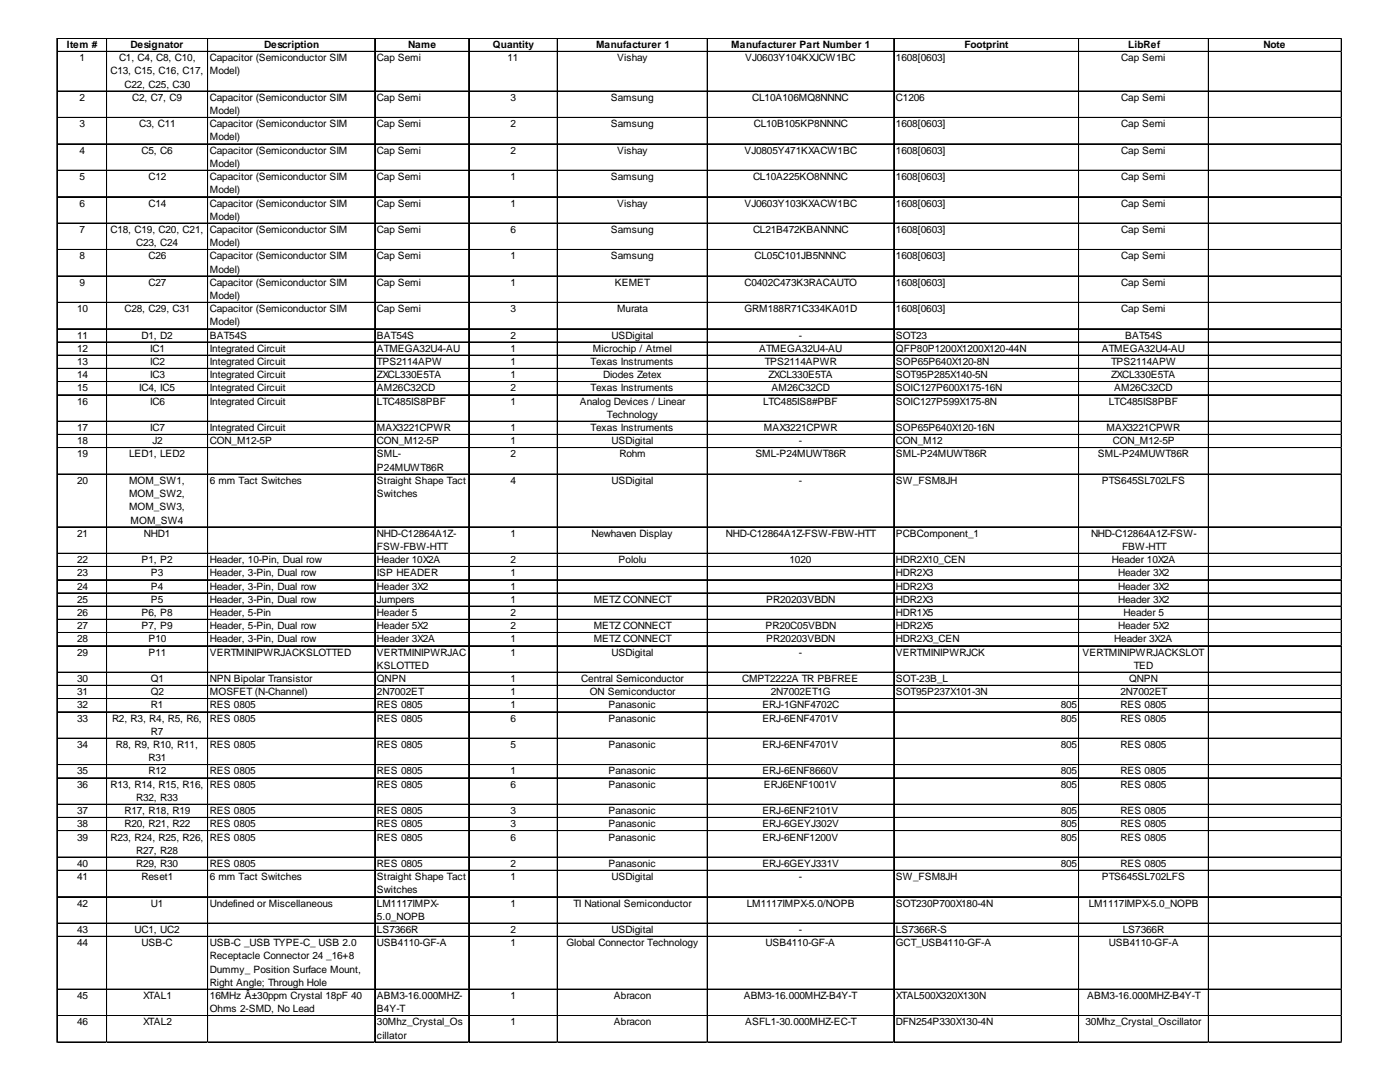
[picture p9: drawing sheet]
<svg xmlns="http://www.w3.org/2000/svg" width="279mm" height="216mm" viewBox="0 0 279 216" stroke-linecap="round" stroke-linejoin="round" font-family="sans-serif">
<defs><g id="words">
<g font-size="2">
<text x="13.4" y="9.6">Item #</text>
<text x="26.1" y="9.6">Designator</text>
<text x="52.7" y="9.6">Description</text>
<text x="81.4" y="9.6">Name</text>
<text x="98.3" y="9.6">Quantity</text>
<text x="119" y="9.6">Manufacturer 1</text>
<text x="145.9" y="9.6">Manufacturer Part Number 1</text>
<text x="192.5" y="9.6">Footprint</text>
<text x="225.2" y="9.6">LibRef</text>
<text x="252.2" y="9.6">Note</text>
<text x="15.8" y="12.2">1</text>
<text x="22" y="14.9">C13, C15, C16, C17,</text>
<text x="23.7" y="12.2">C1, C4, C8, C10,</text>
<text x="24.8" y="17.5">C22, C25, C30</text>
<text x="41.9" y="12.2">Capacitor (Semiconductor SIM</text>
<text x="41.9" y="14.9">Model)</text>
<text x="75.2" y="12.2">Cap Semi</text>
<text x="101.3" y="12.2">11</text>
<text x="123.1" y="12.2">Vishay</text>
<text x="148.7" y="12.2">VJ0603Y104KXJCW1BC</text>
<text x="178.8" y="12.2">1608[0603]</text>
<text x="223.8" y="12.2">Cap Semi</text>
<text x="15.8" y="20.1">2</text>
<text x="26.4" y="20.1">C2, C7, C9</text>
<text x="41.9" y="20.1">Capacitor (Semiconductor SIM</text>
<text x="41.9" y="22.8">Model)</text>
<text x="75.2" y="20.1">Cap Semi</text>
<text x="101.9" y="20.1">3</text>
<text x="121.9" y="20.1">Samsung</text>
<text x="150.1" y="20.1">CL10A106MQ8NNNC</text>
<text x="178.8" y="20.1">C1206</text>
<text x="223.8" y="20.1">Cap Semi</text>
<text x="15.8" y="25.4">3</text>
<text x="27.8" y="25.4">C3, C11</text>
<text x="41.9" y="25.4">Capacitor (Semiconductor SIM</text>
<text x="41.9" y="28">Model)</text>
<text x="75.2" y="25.4">Cap Semi</text>
<text x="101.9" y="25.4">2</text>
<text x="121.9" y="25.4">Samsung</text>
<text x="150.4" y="25.4">CL10B105KP8NNNC</text>
<text x="178.8" y="25.4">1608[0603]</text>
<text x="223.8" y="25.4">Cap Semi</text>
<text x="15.8" y="30.7">4</text>
<text x="15.8" y="35.9">5</text>
<text x="28.2" y="30.7">C5, C6</text>
<text x="29.6" y="35.9">C12</text>
<text x="41.9" y="30.7">Capacitor (Semiconductor SIM</text>
<text x="41.9" y="33.3">Model)</text>
<text x="41.9" y="35.9">Capacitor (Semiconductor SIM</text>
<text x="75.2" y="30.7">Cap Semi</text>
<text x="75.2" y="35.9">Cap Semi</text>
<text x="101.9" y="30.7">2</text>
<text x="101.9" y="35.9">1</text>
<text x="121.9" y="35.9">Samsung</text>
<text x="123.1" y="30.7">Vishay</text>
<text x="148.6" y="30.7">VJ0805Y471KXACW1BC</text>
<text x="150.3" y="35.9">CL10A225KO8NNNC</text>
<text x="178.8" y="30.7">1608[0603]</text>
<text x="178.8" y="35.9">1608[0603]</text>
<text x="223.8" y="30.7">Cap Semi</text>
<text x="223.8" y="35.9">Cap Semi</text>
<text x="15.8" y="41.2">6</text>
<text x="29.6" y="41.2">C14</text>
<text x="41.9" y="38.6">Model)</text>
<text x="41.9" y="41.2">Capacitor (Semiconductor SIM</text>
<text x="75.2" y="41.2">Cap Semi</text>
<text x="101.9" y="41.2">1</text>
<text x="123.1" y="41.2">Vishay</text>
<text x="148.6" y="41.2">VJ0603Y103KXACW1BC</text>
<text x="178.8" y="41.2">1608[0603]</text>
<text x="223.8" y="41.2">Cap Semi</text>
<text x="15.8" y="46.5">7</text>
<text x="22" y="46.5">C18, C19, C20, C21,</text>
<text x="41.9" y="43.8">Model)</text>
<text x="41.9" y="46.5">Capacitor (Semiconductor SIM</text>
<text x="75.2" y="46.5">Cap Semi</text>
<text x="101.9" y="46.5">6</text>
<text x="121.9" y="46.5">Samsung</text>
<text x="150.3" y="46.5">CL21B472KBANNNC</text>
<text x="178.8" y="46.5">1608[0603]</text>
<text x="223.8" y="46.5">Cap Semi</text>
<text x="15.8" y="51.8">8</text>
<text x="27.2" y="49.1">C23, C24</text>
<text x="29.6" y="51.8">C26</text>
<text x="41.9" y="49.1">Model)</text>
<text x="41.9" y="51.8">Capacitor (Semiconductor SIM</text>
<text x="75.2" y="51.8">Cap Semi</text>
<text x="101.9" y="51.8">1</text>
<text x="121.9" y="51.8">Samsung</text>
<text x="150.6" y="51.8">CL05C101JB5NNNC</text>
<text x="178.8" y="51.8">1608[0603]</text>
<text x="223.8" y="51.8">Cap Semi</text>
<text x="15.8" y="57">9</text>
<text x="29.6" y="57">C27</text>
<text x="41.9" y="54.4">Model)</text>
<text x="41.9" y="57">Capacitor (Semiconductor SIM</text>
<text x="41.9" y="59.7">Model)</text>
<text x="75.2" y="57">Cap Semi</text>
<text x="101.9" y="57">1</text>
<text x="122.7" y="57">KEMET</text>
<text x="148.6" y="57">C0402C473K3RACAUTO</text>
<text x="178.8" y="57">1608[0603]</text>
<text x="223.8" y="57">Cap Semi</text>
<text x="15.4" y="62.3">10</text>
<text x="24.8" y="62.3">C28, C29, C31</text>
<text x="41.9" y="62.3">Capacitor (Semiconductor SIM</text>
<text x="41.9" y="64.9">Model)</text>
<text x="75.2" y="62.3">Cap Semi</text>
<text x="101.9" y="62.3">3</text>
<text x="123.1" y="62.3">Murata</text>
<text x="148.6" y="62.3">GRM188R71C334KA01D</text>
<text x="178.8" y="62.3">1608[0603]</text>
<text x="223.8" y="62.3">Cap Semi</text>
<text x="15.4" y="67.6">11</text>
<text x="15.4" y="70.2">12</text>
<text x="28.2" y="67.6">D1, D2</text>
<text x="30" y="70.2">IC1</text>
<text x="41.9" y="67.6">BAT54S</text>
<text x="41.9" y="70.2">Integrated Circuit</text>
<text x="75.2" y="67.6">BAT54S</text>
<text x="75.2" y="70.2">ATMEGA32U4-AU</text>
<text x="101.9" y="67.6">2</text>
<text x="101.9" y="70.2">1</text>
<text x="118.3" y="70.2">Microchip / Atmel</text>
<text x="122.1" y="67.6">USDigital</text>
<text x="151.5" y="70.2">ATMEGA32U4-AU</text>
<text x="159.4" y="67.6">-</text>
<text x="178.8" y="67.6">SOT23</text>
<text x="178.8" y="70.2">QFP80P1200X1200X120-44N</text>
<text x="219.9" y="70.2">ATMEGA32U4-AU</text>
<text x="224.6" y="67.6">BAT54S</text>
<text x="15.4" y="72.8">13</text>
<text x="15.4" y="75.5">14</text>
<text x="30" y="72.8">IC2</text>
<text x="30" y="75.5">IC3</text>
<text x="41.9" y="72.8">Integrated Circuit</text>
<text x="41.9" y="75.5">Integrated Circuit</text>
<text x="75.2" y="72.8">TPS2114APW</text>
<text x="75.2" y="75.5">ZXCL330E5TA</text>
<text x="101.9" y="72.8">1</text>
<text x="101.9" y="75.5">1</text>
<text x="117.9" y="72.8">Texas Instruments</text>
<text x="120.4" y="75.5">Diodes Zetex</text>
<text x="152.6" y="72.8">TPS2114APWR</text>
<text x="153.4" y="75.5">ZXCL330E5TA</text>
<text x="178.8" y="72.8">SOP65P640X120-8N</text>
<text x="178.8" y="75.5">SOT95P285X140-5N</text>
<text x="221.8" y="72.8">TPS2114APW</text>
<text x="221.8" y="75.5">ZXCL330E5TA</text>
<text x="15.4" y="78.1">15</text>
<text x="15.4" y="80.7">16</text>
<text x="27.8" y="78.1">IC4, IC5</text>
<text x="30" y="80.7">IC6</text>
<text x="41.9" y="78.1">Integrated Circuit</text>
<text x="41.9" y="80.7">Integrated Circuit</text>
<text x="75.2" y="78.1">AM26C32CD</text>
<text x="75.2" y="80.7">LTC485IS8PBF</text>
<text x="101.9" y="78.1">2</text>
<text x="101.9" y="80.7">1</text>
<text x="115.7" y="80.7">Analog Devices / Linear</text>
<text x="117.9" y="78.1">Texas Instruments</text>
<text x="121.1" y="83.4">Technology</text>
<text x="152.3" y="80.7">LTC485IS8#PBF</text>
<text x="154" y="78.1">AM26C32CD</text>
<text x="178.8" y="78.1">SOIC127P600X175-16N</text>
<text x="178.8" y="80.7">SOIC127P599X175-8N</text>
<text x="221.3" y="80.7">LTC485IS8PBF</text>
<text x="222.4" y="78.1">AM26C32CD</text>
<text x="15.4" y="86">17</text>
<text x="15.4" y="88.7">18</text>
<text x="30" y="86">IC7</text>
<text x="30.4" y="88.7">J2</text>
<text x="41.9" y="86">Integrated Circuit</text>
<text x="41.9" y="88.7">CON_M12-5P</text>
<text x="75.2" y="86">MAX3221CPWR</text>
<text x="75.2" y="88.7">CON_M12-5P</text>
<text x="101.9" y="86">1</text>
<text x="101.9" y="88.7">1</text>
<text x="117.9" y="86">Texas Instruments</text>
<text x="122.1" y="88.7">USDigital</text>
<text x="152.5" y="86">MAX3221CPWR</text>
<text x="159.4" y="88.7">-</text>
<text x="178.8" y="86">SOP65P640X120-16N</text>
<text x="178.8" y="88.7">CON_M12</text>
<text x="220.8" y="86">MAX3221CPWR</text>
<text x="222.1" y="88.7">CON_M12-5P</text>
<text x="15.4" y="91.3">19</text>
<text x="25.8" y="91.3">LED1, LED2</text>
<text x="75.2" y="91.3">SML-</text>
<text x="75.2" y="93.9">P24MUWT86R</text>
<text x="101.9" y="91.3">2</text>
<text x="123.6" y="91.3">Rohm</text>
<text x="150.7" y="91.3">SML-P24MUWT86R</text>
<text x="178.8" y="91.3">SML-P24MUWT86R</text>
<text x="219.1" y="91.3">SML-P24MUWT86R</text>
<text x="15.4" y="96.6">20</text>
<text x="25.8" y="96.6">MOM_SW1,</text>
<text x="25.8" y="99.2">MOM_SW2,</text>
<text x="25.8" y="101.8">MOM_SW3,</text>
<text x="41.9" y="96.6">6 mm Tact Switches</text>
<text x="75.2" y="96.6">Straight Shape Tact</text>
<text x="75.2" y="99.2">Switches</text>
<text x="101.9" y="96.6">4</text>
<text x="122.1" y="96.6">USDigital</text>
<text x="159.4" y="96.6">-</text>
<text x="178.8" y="96.6">SW_FSM8JH</text>
<text x="219.9" y="96.6">PTS645SL702LFS</text>
<text x="15.4" y="107.1">21</text>
<text x="26.1" y="104.5">MOM_SW4</text>
<text x="28.7" y="107.1">NHD1</text>
<text x="75.2" y="107.1">NHD-C12864A1Z-</text>
<text x="101.9" y="107.1">1</text>
<text x="118" y="107.1">Newhaven Display</text>
<text x="144.9" y="107.1">NHD-C12864A1Z-FSW-FBW-HTT</text>
<text x="178.8" y="107.1">PCBComponent_1</text>
<text x="217.7" y="107.1">NHD-C12864A1Z-FSW-</text>
<text x="15.4" y="112.4">22</text>
<text x="28.2" y="112.4">P1, P2</text>
<text x="41.9" y="112.4">Header, 10-Pin, Dual row</text>
<text x="75.2" y="109.7">FSW-FBW-HTT</text>
<text x="75.2" y="112.4">Header 10X2A</text>
<text x="101.9" y="112.4">2</text>
<text x="123.5" y="112.4">Pololu</text>
<text x="157.6" y="112.4">1020</text>
<text x="178.8" y="112.4">HDR2X10_CEN</text>
<text x="221.9" y="112.4">Header 10X2A</text>
<text x="223.9" y="109.7">FBW-HTT</text>
<text x="15.4" y="115">23</text>
<text x="15.4" y="117.6">24</text>
<text x="30.1" y="115">P3</text>
<text x="30.1" y="117.6">P4</text>
<text x="41.9" y="115">Header, 3-Pin, Dual row</text>
<text x="41.9" y="117.6">Header, 3-Pin, Dual row</text>
<text x="75.2" y="115">ISP HEADER</text>
<text x="75.2" y="117.6">Header 3X2</text>
<text x="101.9" y="115">1</text>
<text x="101.9" y="117.6">1</text>
<text x="178.8" y="115">HDR2X3</text>
<text x="178.8" y="117.6">HDR2X3</text>
<text x="223.2" y="115">Header 3X2</text>
<text x="223.2" y="117.6">Header 3X2</text>
<text x="15.4" y="120.3">25</text>
<text x="15.4" y="122.9">26</text>
<text x="15.4" y="125.5">27</text>
<text x="28.2" y="122.9">P6, P8</text>
<text x="28.2" y="125.5">P7, P9</text>
<text x="30.1" y="120.3">P5</text>
<text x="41.9" y="120.3">Header, 3-Pin, Dual row</text>
<text x="41.9" y="122.9">Header, 5-Pin</text>
<text x="41.9" y="125.5">Header, 5-Pin, Dual row</text>
<text x="75.2" y="120.3">Jumpers</text>
<text x="75.2" y="122.9">Header 5</text>
<text x="75.2" y="125.5">Header 5X2</text>
<text x="101.9" y="120.3">1</text>
<text x="101.9" y="122.9">2</text>
<text x="101.9" y="125.5">2</text>
<text x="118.5" y="120.3">METZ CONNECT</text>
<text x="118.5" y="125.5">METZ CONNECT</text>
<text x="152.8" y="125.5">PR20C05VBDN</text>
<text x="152.9" y="120.3">PR20203VBDN</text>
<text x="178.8" y="120.3">HDR2X3</text>
<text x="178.8" y="122.9">HDR1X5</text>
<text x="178.8" y="125.5">HDR2X5</text>
<text x="223.2" y="120.3">Header 3X2</text>
<text x="223.2" y="125.5">Header 5X2</text>
<text x="224.2" y="122.9">Header 5</text>
<text x="15.4" y="128.2">28</text>
<text x="15.4" y="130.8">29</text>
<text x="29.6" y="128.2">P10</text>
<text x="29.6" y="130.8">P11</text>
<text x="41.9" y="128.2">Header, 3-Pin, Dual row</text>
<text x="41.9" y="130.8">VERTMINIPWRJACKSLOTTED</text>
<text x="75.2" y="128.2">Header 3X2A</text>
<text x="75.2" y="130.8">VERTMINIPWRJAC</text>
<text x="101.9" y="128.2">1</text>
<text x="101.9" y="130.8">1</text>
<text x="118.5" y="128.2">METZ CONNECT</text>
<text x="122.1" y="130.8">USDigital</text>
<text x="152.9" y="128.2">PR20203VBDN</text>
<text x="159.4" y="130.8">-</text>
<text x="178.8" y="128.2">HDR2X3_CEN</text>
<text x="178.8" y="130.8">VERTMINIPWRJCK</text>
<text x="216" y="130.8">VERTMINIPWRJACKSLOT</text>
<text x="222.4" y="128.2">Header 3X2A</text>
<text x="15.4" y="136.1">30</text>
<text x="30.1" y="136.1">Q1</text>
<text x="41.9" y="136.1">NPN Bipolar Transistor</text>
<text x="75.2" y="133.5">KSLOTTED</text>
<text x="75.2" y="136.1">QNPN</text>
<text x="101.9" y="136.1">1</text>
<text x="116" y="136.1">Central Semiconductor</text>
<text x="148.1" y="136.1">CMPT2222A TR PBFREE</text>
<text x="178.8" y="136.1">SOT-23B_L</text>
<text x="225.3" y="136.1">QNPN</text>
<text x="226.3" y="133.5">TED</text>
<text x="15.4" y="138.7">31</text>
<text x="15.4" y="141.4">32</text>
<text x="15.4" y="144">33</text>
<text x="22.4" y="144">R2, R3, R4, R5, R6,</text>
<text x="30.1" y="138.7">Q2</text>
<text x="30.1" y="141.4">R1</text>
<text x="41.9" y="138.7">MOSFET (N-Channel)</text>
<text x="41.9" y="141.4">RES 0805</text>
<text x="41.9" y="144">RES 0805</text>
<text x="75.2" y="138.7">2N7002ET</text>
<text x="75.2" y="141.4">RES 0805</text>
<text x="75.2" y="144">RES 0805</text>
<text x="101.9" y="138.7">1</text>
<text x="101.9" y="141.4">1</text>
<text x="101.9" y="144">6</text>
<text x="117.7" y="138.7">ON Semiconductor</text>
<text x="121.4" y="141.4">Panasonic</text>
<text x="121.4" y="144">Panasonic</text>
<text x="152.1" y="141.4">ERJ-1GNF4702C</text>
<text x="152.1" y="144">ERJ-6ENF4701V</text>
<text x="153.8" y="138.7">2N7002ET1G</text>
<text x="178.8" y="138.7">SOT95P237X101-3N</text>
<text x="211.7" y="141.4">805</text>
<text x="211.7" y="144">805</text>
<text x="223.6" y="138.7">2N7002ET</text>
<text x="223.6" y="141.4">RES 0805</text>
<text x="223.6" y="144">RES 0805</text>
<text x="15.4" y="149.3">34</text>
<text x="23.1" y="149.3">R8, R9, R10, R11,</text>
<text x="30.1" y="146.6">R7</text>
<text x="41.9" y="149.3">RES 0805</text>
<text x="75.2" y="149.3">RES 0805</text>
<text x="101.9" y="149.3">5</text>
<text x="121.4" y="149.3">Panasonic</text>
<text x="152.1" y="149.3">ERJ-6ENF4701V</text>
<text x="211.7" y="149.3">805</text>
<text x="223.6" y="149.3">RES 0805</text>
<text x="15.4" y="154.5">35</text>
<text x="29.6" y="151.9">R31</text>
<text x="29.6" y="154.5">R12</text>
<text x="41.9" y="154.5">RES 0805</text>
<text x="75.2" y="154.5">RES 0805</text>
<text x="101.9" y="154.5">1</text>
<text x="121.4" y="154.5">Panasonic</text>
<text x="152.1" y="154.5">ERJ-6ENF8660V</text>
<text x="211.7" y="154.5">805</text>
<text x="223.6" y="154.5">RES 0805</text>
<text x="15.4" y="157.2">36</text>
<text x="22" y="157.2">R13, R14, R15, R16,</text>
<text x="27.2" y="159.8">R32, R33</text>
<text x="41.9" y="157.2">RES 0805</text>
<text x="75.2" y="157.2">RES 0805</text>
<text x="101.9" y="157.2">6</text>
<text x="121.4" y="157.2">Panasonic</text>
<text x="152.5" y="157.2">ERJ6ENF1001V</text>
<text x="211.7" y="157.2">805</text>
<text x="223.6" y="157.2">RES 0805</text>
<text x="15.4" y="162.4">37</text>
<text x="15.4" y="165.1">38</text>
<text x="15.4" y="167.7">39</text>
<text x="22" y="167.7">R23, R24, R25, R26,</text>
<text x="24.8" y="162.4">R17, R18, R19</text>
<text x="24.8" y="165.1">R20, R21, R22</text>
<text x="41.9" y="162.4">RES 0805</text>
<text x="41.9" y="165.1">RES 0805</text>
<text x="41.9" y="167.7">RES 0805</text>
<text x="75.2" y="162.4">RES 0805</text>
<text x="75.2" y="165.1">RES 0805</text>
<text x="75.2" y="167.7">RES 0805</text>
<text x="101.9" y="162.4">3</text>
<text x="101.9" y="165.1">3</text>
<text x="101.9" y="167.7">6</text>
<text x="121.4" y="162.4">Panasonic</text>
<text x="121.4" y="165.1">Panasonic</text>
<text x="121.4" y="167.7">Panasonic</text>
<text x="152.1" y="162.4">ERJ-6ENF2101V</text>
<text x="152.1" y="165.1">ERJ-6GEYJ302V</text>
<text x="152.1" y="167.7">ERJ-6ENF1200V</text>
<text x="211.7" y="162.4">805</text>
<text x="211.7" y="165.1">805</text>
<text x="211.7" y="167.7">805</text>
<text x="223.6" y="162.4">RES 0805</text>
<text x="223.6" y="165.1">RES 0805</text>
<text x="223.6" y="167.7">RES 0805</text>
<text x="15.4" y="173">40</text>
<text x="27.2" y="170.4">R27, R28</text>
<text x="27.2" y="173">R29, R30</text>
<text x="41.9" y="173">RES 0805</text>
<text x="75.2" y="173">RES 0805</text>
<text x="101.9" y="173">2</text>
<text x="121.4" y="173">Panasonic</text>
<text x="152.1" y="173">ERJ-6GEYJ331V</text>
<text x="211.7" y="173">805</text>
<text x="223.6" y="173">RES 0805</text>
<text x="15.4" y="175.6">41</text>
<text x="28.2" y="175.6">Reset1</text>
<text x="41.9" y="175.6">6 mm Tact Switches</text>
<text x="75.2" y="175.6">Straight Shape Tact</text>
<text x="75.2" y="178.3">Switches</text>
<text x="101.9" y="175.6">1</text>
<text x="122.1" y="175.6">USDigital</text>
<text x="159.4" y="175.6">-</text>
<text x="178.8" y="175.6">SW_FSM8JH</text>
<text x="219.9" y="175.6">PTS645SL702LFS</text>
<text x="15.4" y="180.9">42</text>
<text x="30.1" y="180.9">U1</text>
<text x="41.9" y="180.9">Undefined or Miscellaneous</text>
<text x="75.2" y="180.9">LM1117IMPX-</text>
<text x="75.2" y="183.5">5.0_NOPB</text>
<text x="101.9" y="180.9">1</text>
<text x="114.5" y="180.9">TI National Semiconductor</text>
<text x="149" y="180.9">LM1117IMPX-5.0/NOPB</text>
<text x="178.8" y="180.9">SOT230P700X180-4N</text>
<text x="217.3" y="180.9">LM1117IMPX-5.0_NOPB</text>
<text x="15.4" y="186.2">43</text>
<text x="15.4" y="188.8">44</text>
<text x="26.9" y="186.2">UC1, UC2</text>
<text x="28.2" y="188.8">USB-C</text>
<text x="41.9" y="188.8">USB-C _USB TYPE-C_ USB 2.0</text>
<text x="41.9" y="191.4">Receptacle Connector 24 _16+8</text>
<text x="75.2" y="186.2">LS7366R</text>
<text x="75.2" y="188.8">USB4110-GF-A</text>
<text x="101.9" y="186.2">2</text>
<text x="101.9" y="188.8">1</text>
<text x="113.1" y="188.8">Global Connector Technology</text>
<text x="122.1" y="186.2">USDigital</text>
<text x="152.8" y="188.8">USB4110-GF-A</text>
<text x="159.4" y="186.2">-</text>
<text x="178.8" y="186.2">LS7366R-S</text>
<text x="178.8" y="188.8">GCT_USB4110-GF-A</text>
<text x="221.3" y="188.8">USB4110-GF-A</text>
<text x="224.1" y="186.2">LS7366R</text>
<text x="41.9" y="194.1">Dummy_ Position Surface Mount,</text>
<text x="41.9" y="196.7">Right Angle; Through Hole</text>
<text x="15.4" y="199.3">45</text>
<text x="28.6" y="199.3">XTAL1</text>
<text x="41.9" y="199.3">16MHz Â±30ppm Crystal 18pF 40</text>
<text x="41.9" y="202">Ohms 2-SMD, No Lead</text>
<text x="75.2" y="199.3">ABM3-16.000MHZ-</text>
<text x="75.2" y="202">B4Y-T</text>
<text x="101.9" y="199.3">1</text>
<text x="122.5" y="199.3">Abracon</text>
<text x="148.4" y="199.3">ABM3-16.000MHZ-B4Y-T</text>
<text x="178.8" y="199.3">XTAL500X320X130N</text>
<text x="217" y="199.3">ABM3-16.000MHZ-B4Y-T</text>
<text x="15.4" y="204.6">46</text>
<text x="28.6" y="204.6">XTAL2</text>
<text x="75.2" y="204.6">30Mhz_Crystal_Os</text>
<text x="75.2" y="207.2">cillator</text>
<text x="101.9" y="204.6">1</text>
<text x="122.5" y="204.6">Abracon</text>
<text x="148.7" y="204.6">ASFL1-30.000MHZ-EC-T</text>
<text x="178.8" y="204.6">DFN254P330X130-4N</text>
<text x="216.6" y="204.6">30Mhz_Crystal_Oscillator</text>
</g>
</g></defs>
<g fill="none" stroke="#000" stroke-width=".2">
<path d="M11.3 7.6v200.5M11.4 7.6v200.5M11.5 7.6h256.3M11.5 7.7h256.3M11.5 10.2h256.3M11.5 10.3h256.3M11.5 18.1h9.8M11.5 18.2h9.8M21.3 7.8v200.3M21.4 18.1h20M21.4 18.2h20M41.4 7.8v200.3"/>
<path d="M41.5 7.8v200.3M41.6 18.1h33.2M41.6 18.2h33.2M74.8 7.8v200.3M74.9 18.1h18.6M74.9 18.2h18.6M93.5 7.8v200.3M93.6 7.8v200.3M93.7 18.1h17.5M93.7 18.2h17.5M111.2 7.8v200.3M111.3 7.8v200.3"/>
<path d="M111.4 18.1h29.7M111.4 18.2h29.7M141.1 7.8v200.3M141.2 7.8v200.3M141.3 18.1h37M141.3 18.2h37M178.3 7.8v200.3M178.4 7.8v200.3M178.5 18.1h36.8M178.5 18.2h36.8M215.3 7.8v200.3M215.4 18.1h25.7"/>
<path d="M215.4 18.2h25.7M241.1 7.8v200.3M241.2 7.8v200.3M241.3 18.1h26.4M241.3 18.2h26.4M267.7 7.8v200.3M11.5 23.4h9.8M11.5 23.5h9.8M11.5 28.7h9.8M11.5 28.8h9.8M11.5 34h9.8M11.5 39.2h9.8"/>
<path d="M11.5 39.3h9.8M21.4 23.4h20M21.4 23.5h20M21.4 28.7h20M21.4 28.8h20M21.4 34h20M21.4 39.2h20M21.4 39.3h20M41.6 23.4h33.2M41.6 23.5h33.2M41.6 28.7h33.2M41.6 28.8h33.2"/>
<path d="M41.6 34h33.2M41.6 39.2h33.2M41.6 39.3h33.2M74.9 23.4h18.6M74.9 23.5h18.6M74.9 28.7h18.6M74.9 28.8h18.6M74.9 34h18.6M74.9 39.2h18.6M74.9 39.3h18.6M93.7 23.4h17.5M93.7 23.5h17.5"/>
<path d="M93.7 28.7h17.5M93.7 28.8h17.5M93.7 34h17.5M93.7 39.2h17.5M93.7 39.3h17.5M111.4 23.4h29.7M111.4 23.5h29.7M111.4 28.7h29.7M111.4 28.8h29.7M111.4 34h29.7M111.4 39.2h29.7M111.4 39.3h29.7"/>
<path d="M141.3 23.4h37M141.3 23.5h37M141.3 28.7h37M141.3 28.8h37M141.3 34h37M141.3 39.2h37M141.3 39.3h37M178.5 23.4h36.8M178.5 23.5h36.8M178.5 28.7h36.8M178.5 28.8h36.8M178.5 34h36.8"/>
<path d="M178.5 39.2h36.8M178.5 39.3h36.8M215.4 23.4h25.7M215.4 23.5h25.7M215.4 28.7h25.7M215.4 28.8h25.7M215.4 34h25.7M215.4 39.2h25.7M215.4 39.3h25.7M241.3 23.4h26.4M241.3 23.5h26.4M241.3 28.7h26.4"/>
<path d="M241.3 28.8h26.4M241.3 34h26.4M241.3 39.2h26.4M241.3 39.3h26.4M11.5 44.5h9.8M11.5 44.6h9.8M11.5 49.8h9.8M11.5 49.9h9.8M11.5 55h9.8M11.5 55.1h9.8M21.4 44.5h20M21.4 44.6h20"/>
<path d="M21.4 49.8h20M21.4 49.9h20M21.4 55h20M21.4 55.1h20M41.6 44.5h33.2M41.6 44.6h33.2M41.6 49.8h33.2M41.6 49.9h33.2M41.6 55h33.2M41.6 55.1h33.2M74.9 44.5h18.6M74.9 44.6h18.6"/>
<path d="M74.9 49.8h18.6M74.9 49.9h18.6M74.9 55h18.6M74.9 55.1h18.6M93.7 44.5h17.5M93.7 44.6h17.5M93.7 49.8h17.5M93.7 49.9h17.5M93.7 55h17.5M93.7 55.1h17.5M111.4 44.5h29.7M111.4 44.6h29.7"/>
<path d="M111.4 49.8h29.7M111.4 49.9h29.7M111.4 55h29.7M111.4 55.1h29.7M141.3 44.5h37M141.3 44.6h37M141.3 49.8h37M141.3 49.9h37M141.3 55h37M141.3 55.1h37M178.5 44.5h36.8M178.5 44.6h36.8"/>
<path d="M178.5 49.8h36.8M178.5 49.9h36.8M178.5 55h36.8M178.5 55.1h36.8M215.4 44.5h25.7M215.4 44.6h25.7M215.4 49.8h25.7M215.4 49.9h25.7M215.4 55h25.7M215.4 55.1h25.7M241.3 44.5h26.4M241.3 44.6h26.4"/>
<path d="M241.3 49.8h26.4M241.3 49.9h26.4M241.3 55h26.4M241.3 55.1h26.4M11.5 60.3h9.8M11.5 60.4h9.8M11.5 65.6h9.8M11.5 65.7h9.8M11.5 68.2h9.8M11.5 68.3h9.8M11.5 70.9h9.8M11.5 73.5h9.8"/>
<path d="M11.5 73.6h9.8M11.5 76.1h9.8M11.5 76.2h9.8M11.5 78.8h9.8M21.4 60.3h20M21.4 60.4h20M21.4 65.6h20M21.4 65.7h20M21.4 68.2h20M21.4 68.3h20M21.4 70.9h20M21.4 73.5h20"/>
<path d="M21.4 73.6h20M21.4 76.1h20M21.4 76.2h20M21.4 78.8h20M41.6 60.3h33.2M41.6 60.4h33.2M41.6 65.6h33.2M41.6 65.7h33.2M41.6 68.2h33.2M41.6 68.3h33.2M41.6 70.9h33.2M41.6 73.5h33.2"/>
<path d="M41.6 73.6h33.2M41.6 76.1h33.2M41.6 76.2h33.2M41.6 78.8h33.2M74.9 60.3h18.6M74.9 60.4h18.6M74.9 65.6h18.6M74.9 65.7h18.6M74.9 68.2h18.6M74.9 68.3h18.6M74.9 70.9h18.6M74.9 73.5h18.6"/>
<path d="M74.9 73.6h18.6M74.9 76.1h18.6M74.9 76.2h18.6M74.9 78.8h18.6M93.7 60.3h17.5M93.7 60.4h17.5M93.7 65.6h17.5M93.7 65.7h17.5M93.7 68.2h17.5M93.7 68.3h17.5M93.7 70.9h17.5M93.7 73.5h17.5"/>
<path d="M93.7 73.6h17.5M93.7 76.1h17.5M93.7 76.2h17.5M93.7 78.8h17.5M111.4 60.3h29.7M111.4 60.4h29.7M111.4 65.6h29.7M111.4 65.7h29.7M111.4 68.2h29.7M111.4 68.3h29.7M111.4 70.9h29.7M111.4 73.5h29.7"/>
<path d="M111.4 73.6h29.7M111.4 76.1h29.7M111.4 76.2h29.7M111.4 78.8h29.7M141.3 60.3h37M141.3 60.4h37M141.3 65.6h37M141.3 65.7h37M141.3 68.2h37M141.3 68.3h37M141.3 70.9h37M141.3 73.5h37"/>
<path d="M141.3 73.6h37M141.3 76.1h37M141.3 76.2h37M141.3 78.8h37M178.5 60.3h36.8M178.5 60.4h36.8M178.5 65.6h36.8M178.5 65.7h36.8M178.5 68.2h36.8M178.5 68.3h36.8M178.5 70.9h36.8M178.5 73.5h36.8"/>
<path d="M178.5 73.6h36.8M178.5 76.1h36.8M178.5 76.2h36.8M178.5 78.8h36.8M215.4 60.3h25.7M215.4 60.4h25.7M215.4 65.6h25.7M215.4 65.7h25.7M215.4 68.2h25.7M215.4 68.3h25.7M215.4 70.9h25.7M215.4 73.5h25.7"/>
<path d="M215.4 73.6h25.7M215.4 76.1h25.7M215.4 76.2h25.7M215.4 78.8h25.7M241.3 60.3h26.4M241.3 60.4h26.4M241.3 65.6h26.4M241.3 65.7h26.4M241.3 68.2h26.4M241.3 68.3h26.4M241.3 70.9h26.4M241.3 73.5h26.4"/>
<path d="M241.3 73.6h26.4M241.3 76.1h26.4M241.3 76.2h26.4M241.3 78.8h26.4M11.5 84h9.8M11.5 84.1h9.8M11.5 86.7h9.8M11.5 89.3h9.8M11.5 89.4h9.8M11.5 94.6h9.8M11.5 94.7h9.8M21.4 84h20"/>
<path d="M21.4 84.1h20M21.4 86.7h20M21.4 89.3h20M21.4 89.4h20M21.4 94.6h20M21.4 94.7h20M41.6 84h33.2M41.6 84.1h33.2M41.6 86.7h33.2M41.6 89.3h33.2M41.6 89.4h33.2M41.6 94.6h33.2"/>
<path d="M41.6 94.7h33.2M74.9 84h18.6M74.9 84.1h18.6M74.9 86.7h18.6M74.9 89.3h18.6M74.9 89.4h18.6M74.9 94.6h18.6M74.9 94.7h18.6M93.7 84h17.5M93.7 84.1h17.5M93.7 86.7h17.5M93.7 89.3h17.5"/>
<path d="M93.7 89.4h17.5M93.7 94.6h17.5M93.7 94.7h17.5M111.4 84h29.7M111.4 84.1h29.7M111.4 86.7h29.7M111.4 89.3h29.7M111.4 89.4h29.7M111.4 94.6h29.7M111.4 94.7h29.7M141.3 84h37M141.3 84.1h37"/>
<path d="M141.3 86.7h37M141.3 89.3h37M141.3 89.4h37M141.3 94.6h37M141.3 94.7h37M178.5 84h36.8M178.5 84.1h36.8M178.5 86.7h36.8M178.5 89.3h36.8M178.5 89.4h36.8M178.5 94.6h36.8M178.5 94.7h36.8"/>
<path d="M215.4 84h25.7M215.4 84.1h25.7M215.4 86.7h25.7M215.4 89.3h25.7M215.4 89.4h25.7M215.4 94.6h25.7M215.4 94.7h25.7M241.3 84h26.4M241.3 84.1h26.4M241.3 86.7h26.4M241.3 89.3h26.4M241.3 89.4h26.4"/>
<path d="M241.3 94.6h26.4M241.3 94.7h26.4M11.5 105.1h9.8M11.5 105.2h9.8M11.5 110.4h9.8M11.5 110.5h9.8M11.5 113h9.8M11.5 113.1h9.8M11.5 115.7h9.8M11.5 118.3h9.8M11.5 118.4h9.8M21.4 105.1h20"/>
<path d="M21.4 105.2h20M21.4 110.4h20M21.4 110.5h20M21.4 113h20M21.4 113.1h20M21.4 115.7h20M21.4 118.3h20M21.4 118.4h20M41.6 105.1h33.2M41.6 105.2h33.2M41.6 110.4h33.2M41.6 110.5h33.2"/>
<path d="M41.6 113h33.2M41.6 113.1h33.2M41.6 115.7h33.2M41.6 118.3h33.2M41.6 118.4h33.2M74.9 105.1h18.6M74.9 105.2h18.6M74.9 110.4h18.6M74.9 110.5h18.6M74.9 113h18.6M74.9 113.1h18.6M74.9 115.7h18.6"/>
<path d="M74.9 118.3h18.6M74.9 118.4h18.6M93.7 105.1h17.5M93.7 105.2h17.5M93.7 110.4h17.5M93.7 110.5h17.5M93.7 113h17.5M93.7 113.1h17.5M93.7 115.7h17.5M93.7 118.3h17.5M93.7 118.4h17.5M111.4 105.1h29.7"/>
<path d="M111.4 105.2h29.7M111.4 110.4h29.7M111.4 110.5h29.7M111.4 113h29.7M111.4 113.1h29.7M111.4 115.7h29.7M111.4 118.3h29.7M111.4 118.4h29.7M141.3 105.1h37M141.3 105.2h37M141.3 110.4h37M141.3 110.5h37"/>
<path d="M141.3 113h37M141.3 113.1h37M141.3 115.7h37M141.3 118.3h37M141.3 118.4h37M178.5 105.1h36.8M178.5 105.2h36.8M178.5 110.4h36.8M178.5 110.5h36.8M178.5 113h36.8M178.5 113.1h36.8M178.5 115.7h36.8"/>
<path d="M178.5 118.3h36.8M178.5 118.4h36.8M215.4 105.1h25.7M215.4 105.2h25.7M215.4 110.4h25.7M215.4 110.5h25.7M215.4 113h25.7M215.4 113.1h25.7M215.4 115.7h25.7M215.4 118.3h25.7M215.4 118.4h25.7M241.3 105.1h26.4"/>
<path d="M241.3 105.2h26.4M241.3 110.4h26.4M241.3 110.5h26.4M241.3 113h26.4M241.3 113.1h26.4M241.3 115.7h26.4M241.3 118.3h26.4M241.3 118.4h26.4M11.5 120.9h9.8M11.5 121h9.8M11.5 123.6h9.8M11.5 126.2h9.8"/>
<path d="M11.5 126.3h9.8M11.5 128.8h9.8M11.5 128.9h9.8M11.5 134.1h9.8M11.5 134.2h9.8M11.5 136.7h9.8M11.5 136.8h9.8M11.5 139.4h9.8M11.5 139.5h9.8M21.4 120.9h20M21.4 121h20M21.4 123.6h20"/>
<path d="M21.4 126.2h20M21.4 126.3h20M21.4 128.8h20M21.4 128.9h20M21.4 134.1h20M21.4 134.2h20M21.4 136.7h20M21.4 136.8h20M21.4 139.4h20M21.4 139.5h20M41.6 120.9h33.2M41.6 121h33.2"/>
<path d="M41.6 123.6h33.2M41.6 126.2h33.2M41.6 126.3h33.2M41.6 128.8h33.2M41.6 128.9h33.2M41.6 134.1h33.2M41.6 134.2h33.2M41.6 136.7h33.2M41.6 136.8h33.2M41.6 139.4h33.2M41.6 139.5h33.2M74.9 120.9h18.6"/>
<path d="M74.9 121h18.6M74.9 123.6h18.6M74.9 126.2h18.6M74.9 126.3h18.6M74.9 128.8h18.6M74.9 128.9h18.6M74.9 134.1h18.6M74.9 134.2h18.6M74.9 136.7h18.6M74.9 136.8h18.6M74.9 139.4h18.6M74.9 139.5h18.6"/>
<path d="M93.7 120.9h17.5M93.7 121h17.5M93.7 123.6h17.5M93.7 126.2h17.5M93.7 126.3h17.5M93.7 128.8h17.5M93.7 128.9h17.5M93.7 134.1h17.5M93.7 134.2h17.5M93.7 136.7h17.5M93.7 136.8h17.5M93.7 139.4h17.5"/>
<path d="M93.7 139.5h17.5M111.4 120.9h29.7M111.4 121h29.7M111.4 123.6h29.7M111.4 126.2h29.7M111.4 126.3h29.7M111.4 128.8h29.7M111.4 128.9h29.7M111.4 134.1h29.7M111.4 134.2h29.7M111.4 136.7h29.7M111.4 136.8h29.7"/>
<path d="M111.4 139.4h29.7M111.4 139.5h29.7M141.3 120.9h37M141.3 121h37M141.3 123.6h37M141.3 126.2h37M141.3 126.3h37M141.3 128.8h37M141.3 128.9h37M141.3 134.1h37M141.3 134.2h37M141.3 136.7h37"/>
<path d="M141.3 136.8h37M141.3 139.4h37M141.3 139.5h37M178.5 120.9h36.8M178.5 121h36.8M178.5 123.6h36.8M178.5 126.2h36.8M178.5 126.3h36.8M178.5 128.8h36.8M178.5 128.9h36.8M178.5 134.1h36.8M178.5 134.2h36.8"/>
<path d="M178.5 136.7h36.8M178.5 136.8h36.8M178.5 139.4h36.8M178.5 139.5h36.8M215.4 120.9h25.7M215.4 121h25.7M215.4 123.6h25.7M215.4 126.2h25.7M215.4 126.3h25.7M215.4 128.8h25.7M215.4 128.9h25.7M215.4 134.1h25.7"/>
<path d="M215.4 134.2h25.7M215.4 136.7h25.7M215.4 136.8h25.7M215.4 139.4h25.7M215.4 139.5h25.7M241.3 120.9h26.4M241.3 121h26.4M241.3 123.6h26.4M241.3 126.2h26.4M241.3 126.3h26.4M241.3 128.8h26.4M241.3 128.9h26.4"/>
<path d="M241.3 134.1h26.4M241.3 134.2h26.4M241.3 136.7h26.4M241.3 136.8h26.4M241.3 139.4h26.4M241.3 139.5h26.4M11.5 142h9.8M11.5 142.1h9.8M11.5 147.3h9.8M11.5 147.4h9.8M11.5 152.6h9.8M11.5 155.2h9.8"/>
<path d="M11.5 155.3h9.8M21.4 142h20M21.4 142.1h20M21.4 147.3h20M21.4 147.4h20M21.4 152.6h20M21.4 155.2h20M21.4 155.3h20M41.6 142h33.2M41.6 142.1h33.2M41.6 147.3h33.2M41.6 147.4h33.2"/>
<path d="M41.6 152.6h33.2M41.6 155.2h33.2M41.6 155.3h33.2M74.9 142h18.6M74.9 142.1h18.6M74.9 147.3h18.6M74.9 147.4h18.6M74.9 152.6h18.6M74.9 155.2h18.6M74.9 155.3h18.6M93.7 142h17.5M93.7 142.1h17.5"/>
<path d="M93.7 147.3h17.5M93.7 147.4h17.5M93.7 152.6h17.5M93.7 155.2h17.5M93.7 155.3h17.5M111.4 142h29.7M111.4 142.1h29.7M111.4 147.3h29.7M111.4 147.4h29.7M111.4 152.6h29.7M111.4 155.2h29.7M111.4 155.3h29.7"/>
<path d="M141.3 142h37M141.3 142.1h37M141.3 147.3h37M141.3 147.4h37M141.3 152.6h37M141.3 155.2h37M141.3 155.3h37M178.5 142h36.8M178.5 142.1h36.8M178.5 147.3h36.8M178.5 147.4h36.8M178.5 152.6h36.8"/>
<path d="M178.5 155.2h36.8M178.5 155.3h36.8M215.4 142h25.7M215.4 142.1h25.7M215.4 147.3h25.7M215.4 147.4h25.7M215.4 152.6h25.7M215.4 155.2h25.7M215.4 155.3h25.7M241.3 142h26.4M241.3 142.1h26.4M241.3 147.3h26.4"/>
<path d="M241.3 147.4h26.4M241.3 152.6h26.4M241.3 155.2h26.4M241.3 155.3h26.4M11.5 160.5h9.8M11.5 163.1h9.8M11.5 163.2h9.8M11.5 165.7h9.8M11.5 165.8h9.8M11.5 171h9.8M11.5 171.1h9.8M11.5 173.6h9.8"/>
<path d="M11.5 173.7h9.8M11.5 178.9h9.8M11.5 179h9.8M21.4 160.5h20M21.4 163.1h20M21.4 163.2h20M21.4 165.7h20M21.4 165.8h20M21.4 171h20M21.4 171.1h20M21.4 173.6h20M21.4 173.7h20"/>
<path d="M21.4 178.9h20M21.4 179h20M41.6 160.5h33.2M41.6 163.1h33.2M41.6 163.2h33.2M41.6 165.7h33.2M41.6 165.8h33.2M41.6 171h33.2M41.6 171.1h33.2M41.6 173.6h33.2M41.6 173.7h33.2M41.6 178.9h33.2"/>
<path d="M41.6 179h33.2M74.9 160.5h18.6M74.9 163.1h18.6M74.9 163.2h18.6M74.9 165.7h18.6M74.9 165.8h18.6M74.9 171h18.6M74.9 171.1h18.6M74.9 173.6h18.6M74.9 173.7h18.6M74.9 178.9h18.6M74.9 179h18.6"/>
<path d="M93.7 160.5h17.5M93.7 163.1h17.5M93.7 163.2h17.5M93.7 165.7h17.5M93.7 165.8h17.5M93.7 171h17.5M93.7 171.1h17.5M93.7 173.6h17.5M93.7 173.7h17.5M93.7 178.9h17.5M93.7 179h17.5M111.4 160.5h29.7"/>
<path d="M111.4 163.1h29.7M111.4 163.2h29.7M111.4 165.7h29.7M111.4 165.8h29.7M111.4 171h29.7M111.4 171.1h29.7M111.4 173.6h29.7M111.4 173.7h29.7M111.4 178.9h29.7M111.4 179h29.7M141.3 160.5h37M141.3 163.1h37"/>
<path d="M141.3 163.2h37M141.3 165.7h37M141.3 165.8h37M141.3 171h37M141.3 171.1h37M141.3 173.6h37M141.3 173.7h37M141.3 178.9h37M141.3 179h37M178.5 160.5h36.8M178.5 163.1h36.8M178.5 163.2h36.8"/>
<path d="M178.5 165.7h36.8M178.5 165.8h36.8M178.5 171h36.8M178.5 171.1h36.8M178.5 173.6h36.8M178.5 173.7h36.8M178.5 178.9h36.8M178.5 179h36.8M215.4 160.5h25.7M215.4 163.1h25.7M215.4 163.2h25.7M215.4 165.7h25.7"/>
<path d="M215.4 165.8h25.7M215.4 171h25.7M215.4 171.1h25.7M215.4 173.6h25.7M215.4 173.7h25.7M215.4 178.9h25.7M215.4 179h25.7M241.3 160.5h26.4M241.3 163.1h26.4M241.3 163.2h26.4M241.3 165.7h26.4M241.3 165.8h26.4"/>
<path d="M241.3 171h26.4M241.3 171.1h26.4M241.3 173.6h26.4M241.3 173.7h26.4M241.3 178.9h26.4M241.3 179h26.4M11.5 184.2h9.8M11.5 184.3h9.8M11.5 186.8h9.8M11.5 186.9h9.8M11.5 197.4h9.8M21.4 184.2h20"/>
<path d="M21.4 184.3h20M21.4 186.8h20M21.4 186.9h20M21.4 197.4h20M41.6 184.2h33.2M41.6 184.3h33.2M41.6 186.8h33.2M41.6 186.9h33.2M41.6 197.4h33.2M74.9 184.2h18.6M74.9 184.3h18.6M74.9 186.8h18.6"/>
<path d="M74.9 186.9h18.6M74.9 197.4h18.6M93.7 184.2h17.5M93.7 184.3h17.5M93.7 186.8h17.5M93.7 186.9h17.5M93.7 197.4h17.5M111.4 184.2h29.7M111.4 184.3h29.7M111.4 186.8h29.7M111.4 186.9h29.7M111.4 197.4h29.7"/>
<path d="M141.3 184.2h37M141.3 184.3h37M141.3 186.8h37M141.3 186.9h37M141.3 197.4h37M178.5 184.2h36.8M178.5 184.3h36.8M178.5 186.8h36.8M178.5 186.9h36.8M178.5 197.4h36.8M215.4 184.2h25.7M215.4 184.3h25.7"/>
<path d="M215.4 186.8h25.7M215.4 186.9h25.7M215.4 197.4h25.7M241.3 184.2h26.4M241.3 184.3h26.4M241.3 186.8h26.4M241.3 186.9h26.4M241.3 197.4h26.4M11.5 202.6h9.8M11.5 202.7h9.8M11.5 207.9h9.8M11.5 208h9.8"/>
<path d="M21.4 202.6h20M21.4 202.7h20M21.4 207.9h20M21.4 208h20M41.6 202.6h33.2M41.6 202.7h33.2M41.6 207.9h33.2M41.6 208h33.2M74.9 202.6h18.6M74.9 202.7h18.6M74.9 207.9h18.6M74.9 208h18.6"/>
<path d="M93.7 202.6h17.5M93.7 202.7h17.5M93.7 207.9h17.5M93.7 208h17.5M111.4 202.6h29.7M111.4 202.7h29.7M111.4 207.9h29.7M111.4 208h29.7M141.3 202.6h37M141.3 202.7h37M141.3 207.9h37M141.3 208h37"/>
<path d="M178.5 202.6h36.8M178.5 202.7h36.8M178.5 207.9h36.8M178.5 208h36.8M215.4 202.6h25.7M215.4 202.7h25.7M215.4 207.9h25.7M215.4 208h25.7M241.3 202.6h26.4M241.3 202.7h26.4M241.3 207.9h26.4M241.3 208h26.4"/>
</g>
<path d="M11.3 208.1h.1" fill="none" stroke="#d4d4d4" stroke-width=".2"/>
<path d="M11.3 208.1h.2z" fill="#d4d4d4"/>
<path d="M21.3 208.1h.1" fill="none" stroke="#d4d4d4" stroke-width=".2"/>
<path d="M21.3 208.1h.1z" fill="#d4d4d4"/>
<path d="M41.4 208.1h.1" fill="none" stroke="#d4d4d4" stroke-width=".2"/>
<path d="M41.4 208.1h.2z" fill="#d4d4d4"/>
<path d="M74.8 208.1h.1" fill="none" stroke="#d4d4d4" stroke-width=".2"/>
<path d="M74.8 208.1h.1z" fill="#d4d4d4"/>
<path d="M93.5 208.1h.1" fill="none" stroke="#d4d4d4" stroke-width=".2"/>
<path d="M93.5 208.1h.2z" fill="#d4d4d4"/>
<path d="M111.2 208.1h.1" fill="none" stroke="#d4d4d4" stroke-width=".2"/>
<path d="M111.2 208.1h.2z" fill="#d4d4d4"/>
<path d="M141.1 208.1h.1" fill="none" stroke="#d4d4d4" stroke-width=".2"/>
<path d="M141.1 208.1h.2z" fill="#d4d4d4"/>
<path d="M178.3 208.1h.1" fill="none" stroke="#d4d4d4" stroke-width=".2"/>
<path d="M178.3 208.1h.2z" fill="#d4d4d4"/>
<path d="M215.3 208.1h.1" fill="none" stroke="#d4d4d4" stroke-width=".2"/>
<path d="M215.3 208.1h.1z" fill="#d4d4d4"/>
<path d="M241.1 208.1h.1" fill="none" stroke="#d4d4d4" stroke-width=".2"/>
<path d="M241.1 208.1h.2z" fill="#d4d4d4"/>
<path d="M267.7 208.1h.1" fill="none" stroke="#d4d4d4" stroke-width=".2"/>
<path d="M267.7 208.1h.1z" fill="#d4d4d4"/>
<path d="M267.8 7.6h.1" fill="none" stroke="#d4d4d4" stroke-width=".2"/>
<path d="M267.8 7.6l.1 .2z" fill="#d4d4d4"/>
<path d="M267.8 10.2h.1" fill="none" stroke="#d4d4d4" stroke-width=".2"/>
<path d="M267.8 10.2l.1 .2z" fill="#d4d4d4"/>
<path d="M267.8 18.1h.1" fill="none" stroke="#d4d4d4" stroke-width=".2"/>
<path d="M267.8 18.1l.1 .2z" fill="#d4d4d4"/>
<path d="M267.8 23.4h.1" fill="none" stroke="#d4d4d4" stroke-width=".2"/>
<path d="M267.8 23.4l.1 .2z" fill="#d4d4d4"/>
<path d="M267.8 28.7h.1" fill="none" stroke="#d4d4d4" stroke-width=".2"/>
<path d="M267.8 28.7l.1 .1z" fill="#d4d4d4"/>
<path d="M267.8 34h.1" fill="none" stroke="#d4d4d4" stroke-width=".2"/>
<path d="M267.8 34l.1 .1z" fill="#d4d4d4"/>
<path d="M267.8 39.2h.1" fill="none" stroke="#d4d4d4" stroke-width=".2"/>
<path d="M267.8 39.2l.1 .2z" fill="#d4d4d4"/>
<path d="M267.8 44.5h.1" fill="none" stroke="#d4d4d4" stroke-width=".2"/>
<path d="M267.8 44.5l.1 .2z" fill="#d4d4d4"/>
<path d="M267.8 49.8h.1" fill="none" stroke="#d4d4d4" stroke-width=".2"/>
<path d="M267.8 49.8l.1 .1z" fill="#d4d4d4"/>
<path d="M267.8 55h.1" fill="none" stroke="#d4d4d4" stroke-width=".2"/>
<path d="M267.8 55l.1 .2z" fill="#d4d4d4"/>
<path d="M267.8 60.3h.1" fill="none" stroke="#d4d4d4" stroke-width=".2"/>
<path d="M267.8 60.3l.1 .2z" fill="#d4d4d4"/>
<path d="M267.8 65.6h.1" fill="none" stroke="#d4d4d4" stroke-width=".2"/>
<path d="M267.8 65.6l.1 .1z" fill="#d4d4d4"/>
<path d="M267.8 68.2h.1" fill="none" stroke="#d4d4d4" stroke-width=".2"/>
<path d="M267.8 68.2l.1 .2z" fill="#d4d4d4"/>
<path d="M267.8 70.9h.1" fill="none" stroke="#d4d4d4" stroke-width=".2"/>
<path d="M267.8 70.9l.1 .1z" fill="#d4d4d4"/>
<path d="M267.8 73.5h.1" fill="none" stroke="#d4d4d4" stroke-width=".2"/>
<path d="M267.8 73.5l.1 .1z" fill="#d4d4d4"/>
<path d="M267.8 76.1h.1" fill="none" stroke="#d4d4d4" stroke-width=".2"/>
<path d="M267.8 76.1l.1 .2z" fill="#d4d4d4"/>
<path d="M267.8 78.8h.1" fill="none" stroke="#d4d4d4" stroke-width=".2"/>
<path d="M267.8 78.8l.1 .1z" fill="#d4d4d4"/>
<path d="M267.8 84h.1" fill="none" stroke="#d4d4d4" stroke-width=".2"/>
<path d="M267.8 84l.1 .2z" fill="#d4d4d4"/>
<path d="M267.8 86.7h.1" fill="none" stroke="#d4d4d4" stroke-width=".2"/>
<path d="M267.8 86.7l.1 .1z" fill="#d4d4d4"/>
<path d="M267.8 89.3h.1" fill="none" stroke="#d4d4d4" stroke-width=".2"/>
<path d="M267.8 89.3l.1 .2z" fill="#d4d4d4"/>
<path d="M267.8 94.6h.1" fill="none" stroke="#d4d4d4" stroke-width=".2"/>
<path d="M267.8 94.6l.1 .1z" fill="#d4d4d4"/>
<path d="M267.8 105.1h.1" fill="none" stroke="#d4d4d4" stroke-width=".2"/>
<path d="M267.8 105.1l.1 .2z" fill="#d4d4d4"/>
<path d="M267.8 110.4h.1" fill="none" stroke="#d4d4d4" stroke-width=".2"/>
<path d="M267.8 110.4l.1 .1z" fill="#d4d4d4"/>
<path d="M267.8 113h.1" fill="none" stroke="#d4d4d4" stroke-width=".2"/>
<path d="M267.8 113l.1 .2z" fill="#d4d4d4"/>
<path d="M267.8 115.7h.1" fill="none" stroke="#d4d4d4" stroke-width=".2"/>
<path d="M267.8 115.7l.1 .1z" fill="#d4d4d4"/>
<path d="M267.8 118.3h.1" fill="none" stroke="#d4d4d4" stroke-width=".2"/>
<path d="M267.8 118.3l.1 .2z" fill="#d4d4d4"/>
<path d="M267.8 120.9h.1" fill="none" stroke="#d4d4d4" stroke-width=".2"/>
<path d="M267.8 120.9l.1 .2z" fill="#d4d4d4"/>
<path d="M267.8 123.6h.1" fill="none" stroke="#d4d4d4" stroke-width=".2"/>
<path d="M267.8 123.6l.1 .1z" fill="#d4d4d4"/>
<path d="M267.8 126.2h.1" fill="none" stroke="#d4d4d4" stroke-width=".2"/>
<path d="M267.8 126.2l.1 .2z" fill="#d4d4d4"/>
<path d="M267.8 128.8h.1" fill="none" stroke="#d4d4d4" stroke-width=".2"/>
<path d="M267.8 128.8l.1 .2z" fill="#d4d4d4"/>
<path d="M267.8 134.1h.1" fill="none" stroke="#d4d4d4" stroke-width=".2"/>
<path d="M267.8 134.1l.1 .2z" fill="#d4d4d4"/>
<path d="M267.8 136.7h.1" fill="none" stroke="#d4d4d4" stroke-width=".2"/>
<path d="M267.8 136.7l.1 .2z" fill="#d4d4d4"/>
<path d="M267.8 139.4h.1" fill="none" stroke="#d4d4d4" stroke-width=".2"/>
<path d="M267.8 139.4l.1 .1z" fill="#d4d4d4"/>
<path d="M267.8 142h.1" fill="none" stroke="#d4d4d4" stroke-width=".2"/>
<path d="M267.8 142l.1 .2z" fill="#d4d4d4"/>
<path d="M267.8 147.3h.1" fill="none" stroke="#d4d4d4" stroke-width=".2"/>
<path d="M267.8 147.3l.1 .1z" fill="#d4d4d4"/>
<path d="M267.8 152.6h.1" fill="none" stroke="#d4d4d4" stroke-width=".2"/>
<path d="M267.8 152.6l.1 .1z" fill="#d4d4d4"/>
<path d="M267.8 155.2h.1" fill="none" stroke="#d4d4d4" stroke-width=".2"/>
<path d="M267.8 155.2l.1 .1z" fill="#d4d4d4"/>
<path d="M267.8 160.5h.1" fill="none" stroke="#d4d4d4" stroke-width=".2"/>
<path d="M267.8 160.5l.1 .1z" fill="#d4d4d4"/>
<path d="M267.8 163.1h.1" fill="none" stroke="#d4d4d4" stroke-width=".2"/>
<path d="M267.8 163.1l.1 .2z" fill="#d4d4d4"/>
<path d="M267.8 165.7h.1" fill="none" stroke="#d4d4d4" stroke-width=".2"/>
<path d="M267.8 165.7l.1 .2z" fill="#d4d4d4"/>
<path d="M267.8 171h.1" fill="none" stroke="#d4d4d4" stroke-width=".2"/>
<path d="M267.8 171l.1 .2z" fill="#d4d4d4"/>
<path d="M267.8 173.6h.1" fill="none" stroke="#d4d4d4" stroke-width=".2"/>
<path d="M267.8 173.6l.1 .2z" fill="#d4d4d4"/>
<path d="M267.8 178.9h.1" fill="none" stroke="#d4d4d4" stroke-width=".2"/>
<path d="M267.8 178.9l.1 .2z" fill="#d4d4d4"/>
<path d="M267.8 184.2h.1" fill="none" stroke="#d4d4d4" stroke-width=".2"/>
<path d="M267.8 184.2l.1 .1z" fill="#d4d4d4"/>
<path d="M267.8 186.8h.1" fill="none" stroke="#d4d4d4" stroke-width=".2"/>
<path d="M267.8 186.8l.1 .2z" fill="#d4d4d4"/>
<path d="M267.8 197.4h.1" fill="none" stroke="#d4d4d4" stroke-width=".2"/>
<path d="M267.8 197.4l.1 .1z" fill="#d4d4d4"/>
<path d="M267.8 202.6h.1" fill="none" stroke="#d4d4d4" stroke-width=".2"/>
<path d="M267.8 202.6l.1 .2z" fill="#d4d4d4"/>
<path d="M267.8 207.9h.1" fill="none" stroke="#d4d4d4" stroke-width=".2"/>
<path d="M267.8 207.9l.1 .2z" fill="#d4d4d4"/>
<use href="#words"/>
</svg>
